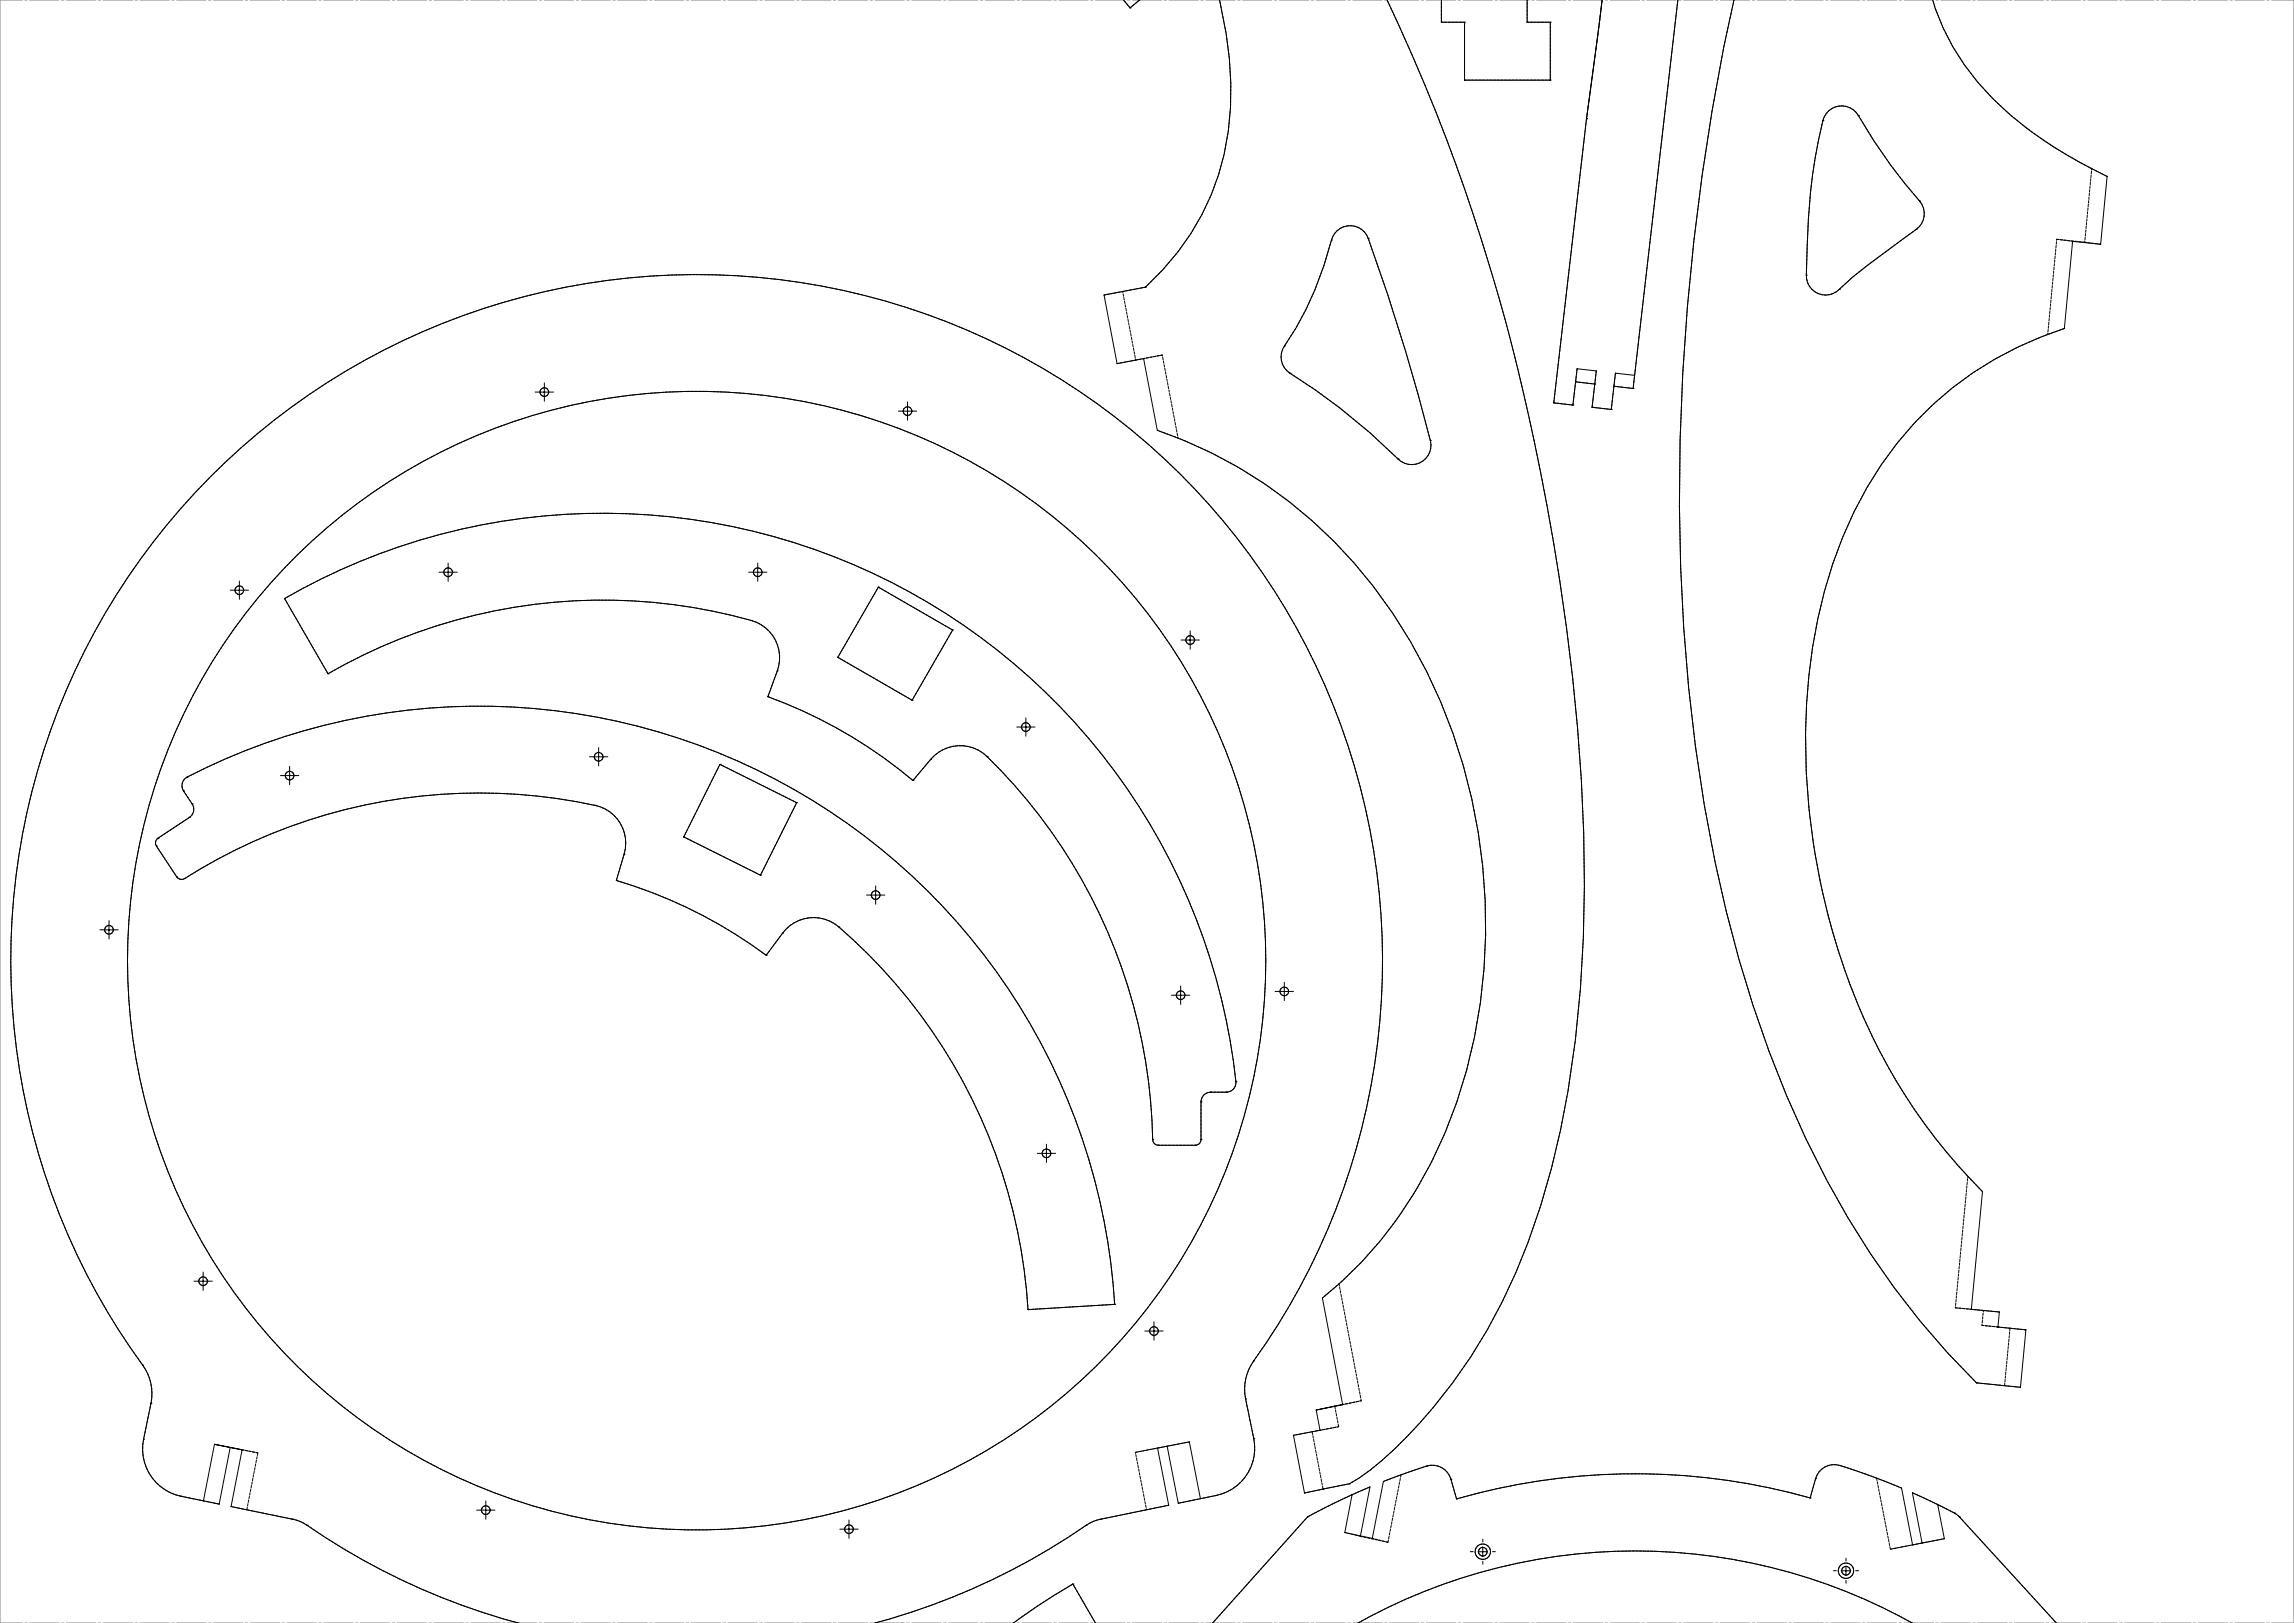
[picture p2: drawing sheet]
<svg xmlns="http://www.w3.org/2000/svg" width="1189mm" height="841mm" viewBox="0 0 1189 841" stroke-linecap="round" stroke-linejoin="round" font-family="sans-serif">
<path d="M0 0v841M1189 0v841" fill="none" stroke="#808080" stroke-width=".52"/>
<path d="M0 0h1189M0 841h1189" fill="none" stroke="#808080" stroke-width=".52" stroke-dasharray="15.2 1.3 1.3 1.3" stroke-dashoffset="3.7"/>
<g fill="none" stroke="#000" stroke-width=".52" stroke-dasharray="15.2 1.3 1.3 1.3">
<path d="M280 203h-3M282 201v-3M282 206v2M285 203h2M468 213h-2M470 211v-3M470 216v2M473 213h2M230 296h-2M232 294v-2M232 299v2M235 296h2"/>
<path d="M390 296h-2M393 294v-2M393 299v2M395 296h2M122 306h-3M124 303v-2M124 308v3M127 306h2M614 332h-2M617 329v-2M617 334v2M619 332h3"/>
<path d="M529 377h-2M532 374v-2M532 379v2M534 377h2M150 399v-2M308 392h-2M310 390v-3M310 395v2M313 392h2M148 402h-3M150 404v3M153 402h2"/>
<path d="M57 479v-2M451 464h-2M454 461v-2M454 466v3M456 464h3M54 482h-2M57 484v3M59 482h2M609 516h-2M612 513v-2M612 518v2M614 516h3"/>
<path d="M663 514h-2M666 511v-2M666 516v2M668 514h2M540 598h-2M542 595v-2M545 598h2M542 600v2M103 664h-2M105 661v-2M105 666v3M108 664h2"/>
<path d="M596 690h-3M598 687v-2M598 692v2M601 690h2M249 783h-2M252 780v-2M252 785v2M254 783h3M438 792h-3M440 790v-2M440 795v2M443 792h2"/>
<path d="M769 799v-1M764 804h-2M769 809v2M774 804h1M952 814h-2M957 809v-2M957 819v1M962 814h1"/>
</g>
<g fill="none" stroke="#000" stroke-width=".52">
<path d="M582 0l4 4 5-4M632 0a171 171 0 0 1 0 90 134 134 0 0 1-38 59l-22 4 7 35 14-2 7 37a245 245 0 0 1 139 125 293 293 0 0 1 10 240 216 216 0 0 1-64 85l11 55-14 3M719 0a1055 1055 0 0 1 86 281 1019 1019 0 0 1 16 205 509 509 0 0 1-29 158 275 275 0 0 1-82 118l-11 7-23 5-6-30 14-3-2-10M792 0v12h12v30h-45v-30h-12v-12M830 0l-8 62-17 147 10 1 2-19 10 1-2 19 10 1 2-19 10 2M870 0l-23 195M899 0a1165 1165 0 0 0-24 356 730 730 0 0 0 51 212 451 451 0 0 0 98 149l23 2 3-30-14-1v-8l-14-2 6-61a312 312 0 0 1-85-161 320 320 0 0 1 7-164 186 186 0 0 1 95-112l12-5 13-5 4-45 15 2 3-36a188 188 0 0 1-74-57 113 113 0 0 1-16-34M948 57a10 10 0 0 1 15 3 296 296 0 0 0 33 46 10 10 0 0 1-3 13l-33 25a22 22 0 0 1-12 9 10 10 0 0 1-12-10 333 333 0 0 1 9-81zM693 119a10 10 0 0 1 16 5 1023 1023 0 0 1 33 106 10 10 0 0 1-6 10 10 10 0 0 1-11-2 345 345 0 0 0-58-46 10 10 0 0 1-1-13 180 180 0 0 0 25-56zM817 198l10 1M847 195l-1 6-9-1M280 203h5"/>
<path d="M282 201v5M468 213h5M470 211v5M230 297h5M232 294v5M390 297h5M393 294v5M122 306h5M124 303v5M147 310a330 330 0 0 1 494 251l-2 3-1 2h-11a5 5 0 0 0-5 5v19a3 3 0 0 1-3 3h-19a3 3 0 0 1-3-3 284 284 0 0 0-87-200 20 20 0 0 0-28 4l-9 10a249 249 0 0 0-75-43l5-13a20 20 0 0 0-14-26 285 285 0 0 0-219 27zM455 304l39 22-21 37-39-22zM614 332h5"/>
<path d="M617 329v5M529 377h5M532 374v5M150 399v5M308 392h5M310 390v5M373 396l40 20-19 38-40-20zM96 403a330 330 0 0 1 482 273l-45 3a284 284 0 0 0-100-200 20 20 0 0 0-27 5l-9 11a250 250 0 0 0-78-39l4-13a20 20 0 0 0-14-26 287 287 0 0 0-214 39l-2-1-1-1-11-16a3 3 0 0 1 1-4l16-10a5 5 0 0 0 2-7l-6-9 1-3zM148 402h5M56 479v5M451 464h5M454 461v5"/>
<path d="M54 482h5M609 516h5M612 513v5M663 514h5M666 511v5M540 598h5M542 595v5M103 664h5M105 661v5M596 690h5M598 687v5M696 728l-14 3"/>
<path d="M111 748l14 3-5 30 33 6 4 2a364 364 0 0 0 112 52M111 748l8 2-5 29-9-1M111 748l-6 30M605 749l6 30 19-4a25 25 0 0 0 20-30l-4-20a25 25 0 0 1 4-20 356 356 0 0 0-53-473 356 356 0 0 0-476 4 356 356 0 0 0-46 474l3 4 1 8-1 5-4 19a25 25 0 0 0 20 29l11 3M622 777l-6-30-16 3 6 30-36 7-4 2a364 364 0 0 1-113 52M701 775l-23 11-50 55M701 775l-4 19 14 3 6-29 20-7a11 11 0 0 1 15 5l3 11a335 335 0 0 1 183-1l3-10a10 10 0 0 1 13-7l32 12 5 30 17-4-4-17M701 775l9-4-5 25M1004 780a34 34 0 0 1 12 6l50 55M1004 780l-13-6 5 26M249 783h5M252 780v5"/>
<path d="M438 792h5M440 790v5M766 804h5M769 802v5M954 814h5M957 811v5M525 841l13-9 18-11 12 20M704 841a295 295 0 0 1 287 0"/>
<circle cx="282" cy="203" r="2.3"/>
<circle cx="470" cy="213" r="2.3"/>
<circle cx="232" cy="297" r="2.3"/>
<circle cx="393" cy="297" r="2.3"/>
<circle cx="124" cy="306" r="2.3"/>
<circle cx="617" cy="332" r="2.3"/>
<circle cx="532" cy="377" r="2.3"/>
<circle cx="310" cy="392" r="2.3"/>
<circle cx="150" cy="402" r="2.2"/>
<circle cx="454" cy="464" r="2.2"/>
<circle cx="56" cy="482" r="2.3"/>
<circle cx="361" cy="498" r="295"/>
<circle cx="612" cy="516" r="2.2"/>
<circle cx="666" cy="514" r="2.3"/>
<circle cx="542" cy="598" r="2.2"/>
<circle cx="105" cy="664" r="2.3"/>
<circle cx="598" cy="690" r="2.3"/>
<circle cx="252" cy="783" r="2.3"/>
<circle cx="440" cy="792" r="2.3"/>
<circle cx="769" cy="804" r="2.3"/>
<circle cx="769" cy="804" r="4"/>
<circle cx="957" cy="814" r="2.3"/>
<circle cx="957" cy="814" r="4"/>
</g>
<g fill="none" stroke="#000" stroke-width=".52" stroke-dasharray="1.3 .6">
<path d="M586 4h.1M747 12h.1M759 12h.1M792 12h.1M804 12h.1M759 42h.1M804 42h.1M963 60h.1M963 60a276 276 0 0 0 32 44M822 62h.1M822 62l8-62M945 62h.1"/>
<path d="M1092 91l-8-4M993 119h.1M995 104h.1M690 124h.1M709 124h.1M1066 124l15 2M594 149h.1M936 143h.1M953 150h.1M666 179a166 166 0 0 0 24-55M666 179h.1M669 193h.1"/>
<path d="M817 198h.1M827 199h.1M805 209h.1M815 210h.1M825 211h.1M835 212h.1M837 200h.1M846 201h.1M725 238h.1M741 228h.1M741 228a10 10 0 0 1-4 11 10 10 0 0 1-12-1M148 310h.1"/>
<path d="M455 304h.1M389 322h.1M494 326h.1M170 349h.1M170 349l-22-39M403 348h.1M434 341h.1M398 361h.1M473 363h.1M373 396h.1M482 394h.1M512 392h.1"/>
<path d="M95 410h.1M97 403h.1M100 417h.1M309 417h.1M413 416h.1M473 404h.1M81 438h.1M82 434h.1M98 424h.1M354 434h.1M92 454h.1M96 455h.1"/>
<path d="M319 456h.1M324 443h.1M394 453h.1M397 495h.1M406 484h.1M435 480h.1M623 571h.1M628 566h.1M636 566h.1M641 560h.1M597 590h.1M600 593h.1"/>
<path d="M620 593h.1M623 590h.1M533 679h.1M578 676h.1M578 676l-45 3M1013 678l15 1M1036 688h.1M74 707h.1M650 705h.1M1024 717h.1M1039 718l-15-1M1039 718l3-30"/>
<path d="M78 727h.1M646 725h.1M692 729l2 10M74 746h.1M650 745h.1M739 760h.1M954 759h.1M94 775h.1M630 775h.1M686 772h.1M699 769h.1M726 764l-7 35"/>
<path d="M752 766h.1M755 777h.1M938 776h.1M941 766h.1M973 766l7 37M152 787h.1M159 790h.1M563 790h.1M570 787h.1M678 786h.1M705 796h.1M719 799l-14-3"/>
<path d="M1013 784h.1M1013 784l-22-11M1016 786h.1M556 821l12 20M556 821h.1"/>
</g>
<g fill="none" stroke="#000" stroke-width=".52" stroke-dasharray="1.3 .6" stroke-dashoffset="-.1">
<path d="M759 12v30M804 42v-30M995 104a10 10 0 0 1-2 15M1061 173l9-3M805 209l17-147M398 361a250 250 0 0 1 75 43M319 456a250 250 0 0 1 78 39M1028 617l-8-7M134 753l-6 29M588 753l17-4M1016 786l-3-2M980 803l16-3"/>
<path d="M525 841l13-9 18-11"/>
</g>
<g fill="none" stroke="#000" stroke-width=".52" stroke-dasharray="1.3 .6" stroke-dashoffset=".3">
<path d="M899 0a1164 1164 0 0 0-24 356 728 728 0 0 0 51 212 451 451 0 0 0 98 149M747 12h12M804 12h-12M759 42h45M690 124a10 10 0 0 1 9-7 10 10 0 0 1 10 7M1074 125l-8-1M1081 126l8 1M582 151l12-2M594 149a133 133 0 0 0 44-106 210 210 0 0 0-6-43M936 143a332 332 0 0 1 9-81M589 187l13-3M817 198l-2 12"/>
<path d="M284 203a2.3 2.3 0 0 0-3-2 2.3 2.3 0 0 0 0 4 2.3 2.3 0 0 0 3-1v-1M473 213a2.3 2.3 0 0 0-3-2 2.3 2.3 0 0 0-1 4 2.3 2.3 0 0 0 3-1l1-1M825 211l2-12M837 200l-2 12M232 299a2.3 2.3 0 0 0 2-3 2.3 2.3 0 0 0-3-1 2.3 2.3 0 0 0 0 4h1M393 299a2.3 2.3 0 0 0 2-3 2.3 2.3 0 0 0-4-1 2.3 2.3 0 0 0 1 4h1M126 306a2.2 2.2 0 0 0-3-2 2.2 2.2 0 0 0-1 3 2.2 2.2 0 0 0 4 0v-1M455 304l39 22M619 332a2.2 2.2 0 0 0-3-2 2.2 2.2 0 0 0-1 3 2.2 2.2 0 0 0 4 0v-1M473 363l-39-22M532 379a2.2 2.2 0 0 0 2-3 2.2 2.2 0 0 0-4-1 2.2 2.2 0 0 0 1 4h1M312 391a2.2 2.2 0 0 0-4 0 2.2 2.2 0 0 0 2 3 2.2 2.2 0 0 0 2-2v-1"/>
<path d="M373 396l40 20M512 392a285 285 0 0 1 85 198M95 410a5 5 0 0 1 2-7M152 401a2.2 2.2 0 0 0-4 0 2.2 2.2 0 0 0 2 3 2.2 2.2 0 0 0 2-3M96 455a285 285 0 0 1 213-38M394 453l-40-19M456 463a2.3 2.3 0 0 0-4 0 2.3 2.3 0 0 0 1 3 2.3 2.3 0 0 0 3-3M59 482a2.2 2.2 0 0 0-3-2 2.2 2.2 0 0 0-1 3 2.2 2.2 0 0 0 4 0v-1M612 518a2.3 2.3 0 0 0 2-3 2.3 2.3 0 0 0-4-1 2.3 2.3 0 0 0 1 4h1M668 514a2.3 2.3 0 0 0-3-2 2.3 2.3 0 0 0-1 3 2.3 2.3 0 0 0 4 0v-1M641 560a5 5 0 0 1-5 6M544 596a2.2 2.2 0 0 0-3 0 2.2 2.2 0 0 0 1 4 2.2 2.2 0 0 0 3-3l-1-1"/>
<path d="M108 664a2.3 2.3 0 0 0-4-2 2.3 2.3 0 0 0 0 3 2.3 2.3 0 0 0 3 0l1-1M694 665l12 61M1013 678h9M1036 680l-8-1M600 690a2.3 2.3 0 0 0-3-2 2.3 2.3 0 0 0 0 3 2.3 2.3 0 0 0 3 0v-1M1027 687l9 1M1036 688l-9-1M1042 688l8 1M1039 718l8 1M125 751l9 2M680 742l14-3M739 760l-13 4"/>
<path d="M954 759a10 10 0 0 0-13 7M686 772l13-3M752 766a10 10 0 0 0-13-6M986 771l-13-5M120 781l8 1M254 783a2.3 2.3 0 0 0-3-3 2.3 2.3 0 0 0-1 4 2.3 2.3 0 0 0 4-1M442 792a2.3 2.3 0 0 0-3-2 2.3 2.3 0 0 0-1 4 2.3 2.3 0 0 0 4-1v-1M697 794l8 2M711 797l8 2M769 802a2.3 2.3 0 0 1 2 3 2.3 2.3 0 0 1-4 1 2.3 2.3 0 0 1 1-4h1M957 812a2.2 2.2 0 0 1 2 3 2.2 2.2 0 0 1-4 1 2.2 2.2 0 0 1 1-4h1"/>
</g>
<g fill="none" stroke="#000" stroke-width=".52" stroke-dasharray="1.3 .6" stroke-dashoffset=".4">
<path d="M582 0l4 4M747 0v12M1002 0a129 129 0 0 0 48 66l10 7 12 8 12 6M586 4l5-4M792 12v-12M827 199l-10-1M815 210l-10-1M835 212l-10-1M846 201l-9-1M389 322a20 20 0 0 1 14 26M170 349a285 285 0 0 1 219-27M482 394a20 20 0 0 1 30-2"/>
<path d="M95 410l5 7M309 417a20 20 0 0 1 15 26M98 424l-16 10M406 484a20 20 0 0 1 29-4M435 480a285 285 0 0 1 98 199M628 566h8M623 590v-19M1042 688h-6M159 790l-3-2-4-1M570 787l-3 1-4 2"/>
</g>
<g fill="none" stroke="#000" stroke-width=".52" stroke-dasharray="1.3 .6" stroke-dashoffset=".2">
<path d="M945 62a10 10 0 0 1 8-7 10 10 0 0 1 10 5M993 119l-25 19-15 12M669 193a10 10 0 0 1-3-14M403 348l-5 13M473 404l9-10M81 438a3 3 0 0 1 1-4M96 455a3 3 0 0 1-4-1M324 443l-5 13M397 495l9-11M600 593a3 3 0 0 1-3-3M623 590a3 3 0 0 1-3 3M938 776a335 335 0 0 0-183 1"/>
<path d="M941 766l-3 10M159 790a354 354 0 0 0 110 51M453 841a354 354 0 0 0 110-51"/>
</g>
<path d="M1081 126l3-39M582 151l7 36M611 227l-11-4M494 326l-21 37M434 341l21-37M413 416l-19 38M81 438l11 16M354 434l19-38M600 593h20M1027 687l1-8M78 727l-4 19M650 745l-4-20" fill="none" stroke="#000" stroke-width=".52" stroke-dasharray="1.3 .6" stroke-dashoffset=".6"/>
<g fill="none" stroke="#000" stroke-width=".52" stroke-dasharray="1.3 .6" stroke-dashoffset=".5">
<path d="M830 0l-8 62M582 151l-10 2M579 188l10-1M602 184l-9 2M148 310a330 330 0 0 1 493 250M97 403a330 330 0 0 1 481 273M98 424a5 5 0 0 0 2-7M628 566a5 5 0 0 0-5 5M650 705a355 355 0 0 0-290-563 355 355 0 0 0-286 565M696 728l10-2M706 726l-10 2M588 753l12-3"/>
<path d="M616 747l-11 2M680 742l-10 2M684 741l10-2M676 774l10-2M717 768l9-4M594 782l12-2M1008 797l-12 3M769 808a4 4 0 0 0 3-6 4 4 0 0 0-6-1 4 4 0 0 0 1 7h2M957 818a4 4 0 0 0 3-6 4 4 0 0 0-6-1 4 4 0 0 0 2 7h1M991 801l-11 2"/>
</g>
<path d="M1061 173a182 182 0 0 0-106 106 294 294 0 0 0-17 143 328 328 0 0 0 70 175l12 13M650 705a25 25 0 0 0-4 20M680 742l6 30M710 770l-16 8-16 8M152 787l-24-5M570 787l24-5" fill="none" stroke="#000" stroke-width=".52" stroke-dasharray="1.3 .6" stroke-dashoffset="-.2"/>
<g fill="none" stroke="#000" stroke-width=".52" stroke-dasharray="1.3 .6" stroke-dashoffset=".1">
<path d="M709 124a1110 1110 0 0 1 32 104M953 150a10 10 0 0 1-11 2 10 10 0 0 1-6-9M817 198v-7M827 192v7M837 200v-7M725 238a323 323 0 0 0-56-45M650 745a25 25 0 0 1-20 30M94 775a25 25 0 0 1-20-29M114 779l-20-4M611 779l19-4M752 766l3 11M973 766l-19-7"/>
<path d="M1016 786l50 55"/>
</g>
<path d="M870 0l-24 201M1061 173l5-49M602 184l9 43M611 227a249 249 0 0 1 136 137 293 293 0 0 1 2 223 218 218 0 0 1-55 78M66 498a295 295 0 0 0 437 259 295 295 0 0 0 17-508 295 295 0 0 0-453 228l-1 21M685 673l9-8M1013 678l7-68M78 727a25 25 0 0 0-4-20M594 782l-6-29M991 841a295 295 0 0 0-287 0" fill="none" stroke="#000" stroke-width=".52" stroke-dasharray="1.3 .6" stroke-dashoffset=".7"/>
<path d="M719 0a1055 1055 0 0 1 86 281 1017 1017 0 0 1 16 205 509 509 0 0 1-29 158 275 275 0 0 1-82 118l-11 7M678 786l-50 55" fill="none" stroke="#000" stroke-width=".52" stroke-dasharray="1.3 .6" stroke-dashoffset=".8"/>
</svg>
